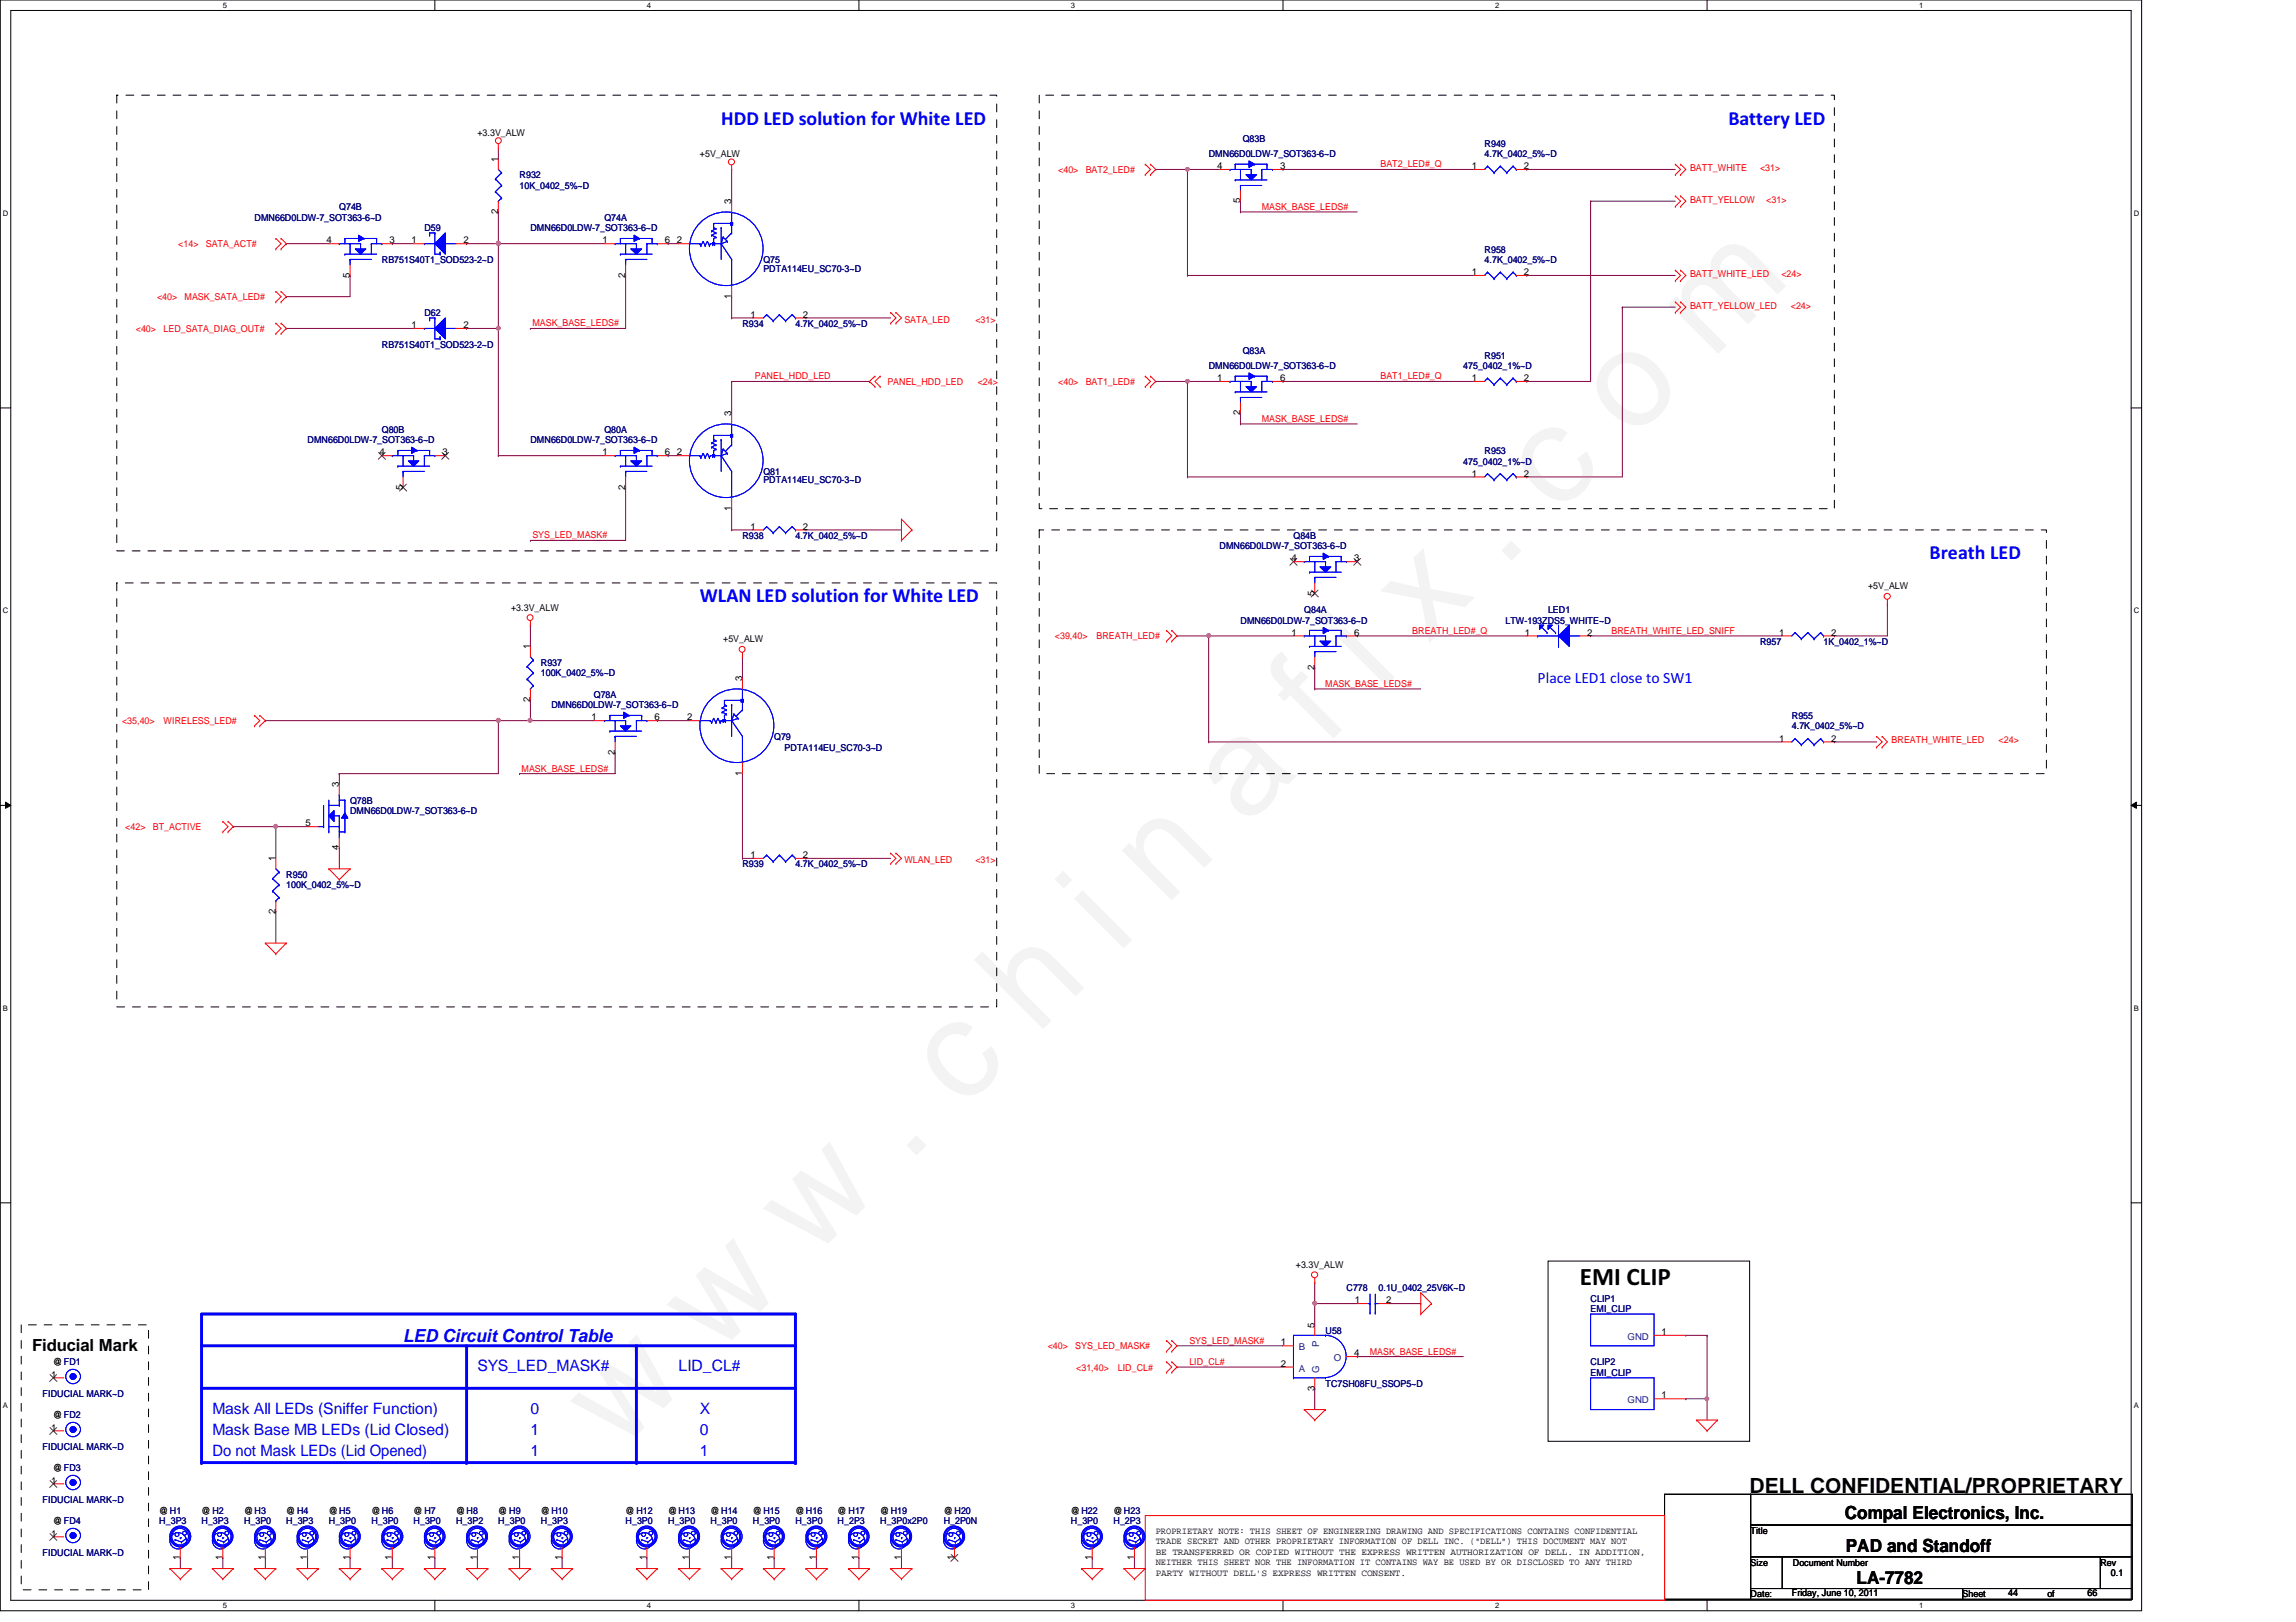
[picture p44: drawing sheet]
<svg xmlns="http://www.w3.org/2000/svg" width="297mm" height="210mm" viewBox="0 0 297 210" stroke-linecap="round" stroke-linejoin="round" font-family="sans-serif">
<defs><g id="words">
<text font-size="17.6" fill="#f0f" x="80.1" y="188" transform="rotate(-45 80.1 188)">w w w . c h i n a f i x . c o m</text>
<text font-size="3.3" x="204.4" y="166.3">EMI CLIP</text>
<text font-size="2.7" x="226.4" y="193.2">DELL CONFIDENTIAL/PROPRIETARY</text>
<g font-size="2.6" fill="#00f">
<text x="93.3" y="16.2">HDD LED solution for White LED</text>
<text x="223.6" y="16.2">Battery LED</text>
<text x="90.5" y="77.9">WLAN LED solution for White LED</text>
<text x="249.6" y="72.4">Breath LED</text>
</g>
<text font-size="2.3" fill="#00f" x="52.2" y="173.6">LED Circuit Control Table</text>
<g font-size="2.3">
<text x="238.7" y="196.6">Compal Electronics, Inc.</text>
<text x="238.8" y="200.9">PAD and Standoff</text>
<text x="240.2" y="205">LA-7782</text>
</g>
<text font-size="2.2" x="4.1" y="174.8">Fiducial Mark</text>
<g font-size="2" fill="#00f">
<text x="198.9" y="88.3">Place LED1 close to SW1</text>
<text x="61.8" y="177.5">SYS_LED_MASK#</text>
<text x="87.8" y="177.5">LID_CL#</text>
<text x="27.5" y="182.9">Mask All LEDs (Sniffer Function)</text>
<text x="27.5" y="185.7">Mask Base MB LEDs (Lid Closed)</text>
<text x="68.6" y="182.9">0</text>
<text x="68.6" y="185.7">1</text>
<text x="90.5" y="182.9">X</text>
<text x="90.5" y="185.7">0</text>
<text x="27.5" y="188.4">Do not Mask LEDs (Lid Opened)</text>
<text x="68.6" y="188.4">1</text>
<text x="90.5" y="188.4">1</text>
</g>
<g font-size="1.2">
<text x="61.8" y="17.6">+3.3V_ALW</text>
<text x="64.4" y="21" transform="rotate(-90 64.4 21)">1</text>
<text x="90.5" y="20.3">+5V_ALW</text>
<text x="157.5" y="21.9">4</text>
<text x="165.6" y="21.9">3</text>
<text x="190.4" y="21.9">1</text>
<text x="197.1" y="21.9">2</text>
<text x="64.4" y="27.7" transform="rotate(-90 64.4 27.7)">2</text>
<text x="94.6" y="26.5" transform="rotate(-90 94.6 26.5)">3</text>
<text x="160.4" y="26.3" transform="rotate(-90 160.4 26.3)">5</text>
<text x="42.2" y="31.5">4</text>
<text x="45.3" y="35.9" transform="rotate(-90 45.3 35.9)">5</text>
<text x="50.4" y="31.5">3</text>
<text x="53.3" y="31.5">1</text>
<text x="60" y="31.5">2</text>
<text x="77.9" y="31.5">1</text>
<text x="80.9" y="35.9" transform="rotate(-90 80.9 35.9)">2</text>
<text x="86" y="31.5">6</text>
<text x="87.5" y="31.5">2</text>
<text x="190.4" y="35.6">1</text>
<text x="197.1" y="35.6">2</text>
<text x="94.6" y="38.7" transform="rotate(-90 94.6 38.7)">1</text>
<text x="97.1" y="41.1">1</text>
<text x="103.9" y="41.1">2</text>
<text x="53.3" y="42.5">1</text>
<text x="60" y="42.5">2</text>
<text x="94.6" y="53.9" transform="rotate(-90 94.6 53.9)">3</text>
<text x="157.5" y="49.3">1</text>
<text x="160.4" y="53.8" transform="rotate(-90 160.4 53.8)">2</text>
<text x="165.6" y="49.3">6</text>
<text x="190.4" y="49.3">1</text>
<text x="197.1" y="49.3">2</text>
<text x="49.1" y="58.9">4</text>
<text x="57.2" y="58.9">3</text>
<text x="77.9" y="58.9">1</text>
<text x="86" y="58.9">6</text>
<text x="87.5" y="58.9">2</text>
<text x="52.1" y="63.4" transform="rotate(-90 52.1 63.4)">5</text>
<text x="80.9" y="63.4" transform="rotate(-90 80.9 63.4)">2</text>
<text x="190.4" y="61.7">1</text>
<text x="197.1" y="61.7">2</text>
<text x="94.6" y="66.1" transform="rotate(-90 94.6 66.1)">1</text>
<text x="97.1" y="68.5">1</text>
<text x="103.9" y="68.5">2</text>
<text x="167.1" y="72.6">4</text>
<text x="170" y="77.1" transform="rotate(-90 170 77.1)">5</text>
<text x="175.2" y="72.6">3</text>
<text x="241.7" y="76.3">+5V_ALW</text>
<text x="66.1" y="79">+3.3V_ALW</text>
<text x="93.6" y="83.1">+5V_ALW</text>
<text x="167.1" y="82.3">1</text>
<text x="175.2" y="82.3">6</text>
<text x="197.3" y="82.3">1</text>
<text x="205.4" y="82.3">2</text>
<text x="230.2" y="82.3">1</text>
<text x="236.9" y="82.3">2</text>
<text x="68.6" y="84" transform="rotate(-90 68.6 84)">1</text>
<text x="96" y="88.2" transform="rotate(-90 96 88.2)">3</text>
<text x="170" y="86.7" transform="rotate(-90 170 86.7)">2</text>
<text x="68.6" y="90.8" transform="rotate(-90 68.6 90.8)">2</text>
<text x="76.5" y="93.2">1</text>
<text x="84.7" y="93.2">6</text>
<text x="88.9" y="93.2">2</text>
<text x="230.2" y="96">1</text>
<text x="236.9" y="96">2</text>
<text x="43.9" y="101.9" transform="rotate(-90 43.9 101.9)">3</text>
<text x="79.5" y="97.7" transform="rotate(-90 79.5 97.7)">2</text>
<text x="96" y="100.4" transform="rotate(-90 96 100.4)">1</text>
<text x="39.5" y="106.9">5</text>
<text x="35.6" y="111.5" transform="rotate(-90 35.6 111.5)">1</text>
<text x="43.9" y="110" transform="rotate(-90 43.9 110)">4</text>
<text x="97.1" y="111">1</text>
<text x="103.9" y="111">2</text>
<text x="35.6" y="118.2" transform="rotate(-90 35.6 118.2)">2</text>
<text x="167.6" y="164.1">+3.3V_ALW</text>
<text x="170" y="171.8" transform="rotate(-90 170 171.8)">5</text>
<text x="175.3" y="168.7">1</text>
<text x="179.3" y="168.7">2</text>
<text x="215" y="172.8">1</text>
<text x="6.6" y="178.3">1</text>
<text x="6.9" y="176.7">@FD1</text>
<text x="165.7" y="174.1">1</text>
<text x="165.7" y="176.9">2</text>
<text x="170" y="180" transform="rotate(-90 170 180)">3</text>
<text x="175.2" y="175.5">4</text>
<text x="6.6" y="185.1">1</text>
<text x="6.9" y="183.6">@FD2</text>
<text x="215" y="181">1</text>
<text x="6.6" y="192">1</text>
<text x="6.9" y="190.4">@FD3</text>
<text x="6.9" y="197.3">@FD4</text>
<text x="20.6" y="195.9">@H1</text>
<text x="26.1" y="195.9">@ H2</text>
<text x="31.6" y="195.9">@H3</text>
<text x="37" y="195.9">@ H4</text>
<text x="42.5" y="195.9">@H5</text>
<text x="48" y="195.9">@H6</text>
<text x="53.5" y="195.9">@ H7</text>
<text x="59" y="195.9">@H8</text>
<text x="64.5" y="195.9">@ H9</text>
<text x="70" y="195.9">@H10</text>
<text x="80.9" y="195.9">@ H12</text>
<text x="86.4" y="195.9">@H13</text>
<text x="91.9" y="195.9">@ H14</text>
<text x="97.4" y="195.9">@H15</text>
<text x="102.9" y="195.9">@H16</text>
<text x="108.4" y="195.9">@ H17</text>
<text x="113.9" y="195.9">@H19</text>
<text x="122.1" y="195.9">@ H20</text>
<text x="138.6" y="195.9">@H22</text>
<text x="144.1" y="195.9">@H23</text>
<text x="6.6" y="198.8">1</text>
<text x="23.3" y="201.9" transform="rotate(-90 23.3 201.9)">1</text>
<text x="28.8" y="201.9" transform="rotate(-90 28.8 201.9)">1</text>
<text x="34.3" y="201.9" transform="rotate(-90 34.3 201.9)">1</text>
<text x="39.7" y="201.9" transform="rotate(-90 39.7 201.9)">1</text>
<text x="45.3" y="201.9" transform="rotate(-90 45.3 201.9)">1</text>
<text x="50.7" y="201.9" transform="rotate(-90 50.7 201.9)">1</text>
<text x="56.2" y="201.9" transform="rotate(-90 56.2 201.9)">1</text>
<text x="61.7" y="201.9" transform="rotate(-90 61.7 201.9)">1</text>
<text x="67.2" y="201.9" transform="rotate(-90 67.2 201.9)">1</text>
<text x="72.7" y="201.9" transform="rotate(-90 72.7 201.9)">1</text>
<text x="83.6" y="201.9" transform="rotate(-90 83.6 201.9)">1</text>
<text x="89.2" y="201.9" transform="rotate(-90 89.2 201.9)">1</text>
<text x="94.6" y="201.9" transform="rotate(-90 94.6 201.9)">1</text>
<text x="100.1" y="201.9" transform="rotate(-90 100.1 201.9)">1</text>
<text x="105.6" y="201.9" transform="rotate(-90 105.6 201.9)">1</text>
<text x="111.1" y="201.9" transform="rotate(-90 111.1 201.9)">1</text>
<text x="116.6" y="201.9" transform="rotate(-90 116.6 201.9)">1</text>
<text x="123.4" y="201.9" transform="rotate(-90 123.4 201.9)">1</text>
<text x="141.3" y="201.9" transform="rotate(-90 141.3 201.9)">1</text>
<text x="146.7" y="201.9" transform="rotate(-90 146.7 201.9)">1</text>
<text x="149.5" y="198.5">PROPRIETARY NOTE: THIS SHEET OF ENGINEERING DRAWING AND SPECIFICATIONS CONTAINS CONFIDENTIAL</text>
<text x="149.5" y="199.9">TRADE SECRET AND OTHER PROPRIETARY INFORMATION OF DELL INC. (&quot;DELL&quot;) THIS DOCUMENT MAY NOT</text>
<text x="149.5" y="201.2">BE TRANSFERRED OR COPIED WITHOUT THE EXPRESS WRITTEN AUTHORIZATION OF DELL. IN ADDITION,</text>
<text x="149.5" y="202.6">NEITHER THIS SHEET NOR THE INFORMATION IT CONTAINS WAY BE USED BY OR DISCLOSED TO ANY THIRD</text>
<text x="149.5" y="203.9">PARTY WITHOUT DELL'S EXPRESS WRITTEN CONSENT.</text>
<text x="226.5" y="198.5">Title</text>
<text x="226.5" y="202.6">Size</text>
<text x="231.9" y="202.6">Document Number</text>
<text x="271.7" y="202.6">Rev</text>
<text x="226.5" y="206.7">Date:</text>
<text x="231.8" y="206.6">Friday, June 10, 2011</text>
<text x="253.9" y="206.7">Sheet</text>
<text x="259.8" y="206.6">44</text>
<text x="264.9" y="206.7">of</text>
<text x="270.1" y="206.6">66</text>
<text x="273.1" y="204">0.1</text>
</g>
<g font-size="1.2" fill="#000080">
<text x="67.2" y="23.1">R932</text>
<text x="156.4" y="20.3">DMN66D0LDW-7_SOT363-6~D</text>
<text x="160.8" y="18.4">Q83B</text>
<text x="192.1" y="19">R949</text>
<text x="192.1" y="20.3">4.7K_0402_5%~D</text>
<text x="32.9" y="28.6">DMN66D0LDW-7_SOT363-6~D</text>
<text x="43.9" y="27.2">Q74B</text>
<text x="54.9" y="29.9">D59</text>
<text x="67.2" y="24.4">10K_0402_5%~D</text>
<text x="68.6" y="29.9">DMN66D0LDW-7_SOT363-6~D</text>
<text x="78.2" y="28.6">Q74A</text>
<text x="49.4" y="34">RB751S40T1_SOD523-2~D</text>
<text x="98.8" y="34">Q75</text>
<text x="98.8" y="35.1">PDTA114EU_SC70-3~D</text>
<text x="192.1" y="32.7">R958</text>
<text x="192.1" y="34">4.7K_0402_5%~D</text>
<text x="54.9" y="40.9">D62</text>
<text x="49.4" y="45">RB751S40T1_SOD523-2~D</text>
<text x="96.1" y="42.3">R934</text>
<text x="102.9" y="42.3">4.7K_0402_5%~D</text>
<text x="156.4" y="47.8">DMN66D0LDW-7_SOT363-6~D</text>
<text x="160.8" y="45.8">Q83A</text>
<text x="189.3" y="47.8">475_0402_1%~D</text>
<text x="192.1" y="46.4">R951</text>
<text x="39.8" y="57.4">DMN66D0LDW-7_SOT363-6~D</text>
<text x="49.4" y="56">Q80B</text>
<text x="68.6" y="57.4">DMN66D0LDW-7_SOT363-6~D</text>
<text x="78.2" y="56">Q80A</text>
<text x="192.1" y="58.7">R953</text>
<text x="98.8" y="61.5">Q81</text>
<text x="98.8" y="62.6">PDTA114EU_SC70-3~D</text>
<text x="189.3" y="60.1">475_0402_1%~D</text>
<text x="96.1" y="69.7">R938</text>
<text x="102.9" y="69.7">4.7K_0402_5%~D</text>
<text x="157.8" y="71.1">DMN66D0LDW-7_SOT363-6~D</text>
<text x="167.3" y="69.7">Q84B</text>
<text x="160.5" y="80.7">DMN66D0LDW-7_SOT363-6~D</text>
<text x="168.7" y="79.3">Q84A</text>
<text x="194.8" y="80.7">LTW-193ZDS5_WHITE~D</text>
<text x="200.3" y="79.3">LED1</text>
<text x="227.7" y="83.4">R957</text>
<text x="235.9" y="83.4">1K_0402_1%~D</text>
<text x="70" y="86.1">R937</text>
<text x="70" y="87.5">100K_0402_5%~D</text>
<text x="71.3" y="91.7">DMN66D0LDW-7_SOT363-6~D</text>
<text x="76.8" y="90.3">Q78A</text>
<text x="100.2" y="95.8">Q79</text>
<text x="231.8" y="93">R955</text>
<text x="231.8" y="94.4">4.7K_0402_5%~D</text>
<text x="101.5" y="97.2">PDTA114EU_SC70-3~D</text>
<text x="45.3" y="104">Q78B</text>
<text x="45.3" y="105.4">DMN66D0LDW-7_SOT363-6~D</text>
<text x="37" y="113.6">R950</text>
<text x="96.1" y="112.2">R939</text>
<text x="102.9" y="112.2">4.7K_0402_5%~D</text>
<text x="37" y="115">100K_0402_5%~D</text>
<text x="174.2" y="167.1">C778</text>
<text x="178.3" y="167.1">0.1U_0402_25V6K~D</text>
<text x="171.5" y="172.6">U58</text>
<text x="205.8" y="168.4">CLIP1</text>
<text x="205.8" y="169.8">EMI_CLIP</text>
<text x="171.5" y="179.5">TC7SH08FU_SSOP5~D</text>
<text x="205.8" y="176.7">CLIP2</text>
<text x="205.8" y="178.1">EMI_CLIP</text>
<text x="5.5" y="180.8">FIDUCIAL MARK~D</text>
<text x="5.5" y="187.7">FIDUCIAL MARK~D</text>
<text x="5.5" y="194.5">FIDUCIAL MARK~D</text>
<text x="20.6" y="197.3">H_3P3</text>
<text x="26.1" y="197.3">H_3P3</text>
<text x="31.6" y="197.3">H_3P0</text>
<text x="37" y="197.3">H_3P3</text>
<text x="42.5" y="197.3">H_3P0</text>
<text x="48" y="197.3">H_3P0</text>
<text x="53.5" y="197.3">H_3P0</text>
<text x="59" y="197.3">H_3P2</text>
<text x="64.5" y="197.3">H_3P0</text>
<text x="70" y="197.3">H_3P3</text>
<text x="80.9" y="197.3">H_3P0</text>
<text x="86.4" y="197.3">H_3P0</text>
<text x="91.9" y="197.3">H_3P0</text>
<text x="97.4" y="197.3">H_3P0</text>
<text x="102.9" y="197.3">H_3P0</text>
<text x="108.4" y="197.3">H_2P3</text>
<text x="113.9" y="197.3">H_3P0x2P0</text>
<text x="122.1" y="197.3">H_2P0N</text>
<text x="138.6" y="197.3">H_3P0</text>
<text x="144.1" y="197.3">H_2P3</text>
<text x="5.5" y="201.4">FIDUCIAL MARK~D</text>
</g>
<g font-size="1.2" fill="#f00">
<text x="136.9" y="22.4">&lt;40&gt;</text>
<text x="140.5" y="22.4">BAT2_LED#</text>
<text x="178.6" y="21.7">BAT2_LED#_Q</text>
<text x="218.6" y="22.1">BATT_WHITE</text>
<text x="227.7" y="22.1">&lt;31&gt;</text>
<text x="163.2" y="27.2">MASK_BASE_LEDS#</text>
<text x="218.6" y="26.2">BATT_YELLOW</text>
<text x="228.5" y="26.2">&lt;31&gt;</text>
<text x="23.1" y="32">&lt;14&gt;</text>
<text x="26.6" y="32">SATA_ACT#</text>
<text x="218.6" y="35.8">BATT_WHITE_LED</text>
<text x="230.5" y="35.8">&lt;24&gt;</text>
<text x="20.3" y="38.9">&lt;40&gt;</text>
<text x="23.9" y="38.9">MASK_SATA_LED#</text>
<text x="117" y="41.7">SATA_LED</text>
<text x="126.2" y="41.7">&lt;31&gt;</text>
<text x="218.6" y="40">BATT_YELLOW_LED</text>
<text x="231.7" y="40">&lt;24&gt;</text>
<text x="17.6" y="43">&lt;40&gt;</text>
<text x="21.2" y="43">LED_SATA_DIAG_OUT#</text>
<text x="68.9" y="42.2">MASK_BASE_LEDS#</text>
<text x="97.7" y="49.1">PANEL_HDD_LED</text>
<text x="114.8" y="49.8">PANEL_HDD_LED</text>
<text x="126.5" y="49.8">&lt;24&gt;</text>
<text x="136.9" y="49.8">&lt;40&gt;</text>
<text x="140.5" y="49.8">BAT1_LED#</text>
<text x="178.6" y="49.1">BAT1_LED#_Q</text>
<text x="163.2" y="54.6">MASK_BASE_LEDS#</text>
<text x="68.9" y="69.7">SYS_LED_MASK#</text>
<text x="136.5" y="82.7">&lt;39,40&gt;</text>
<text x="141.9" y="82.7">BREATH_LED#</text>
<text x="182.7" y="82">BREATH_LED#_Q</text>
<text x="208.5" y="82">BREATH_WHITE_LED_SNIFF</text>
<text x="171.4" y="88.9">MASK_BASE_LEDS#</text>
<text x="15.8" y="93.7">&lt;35,40&gt;</text>
<text x="21.2" y="93.7">WIRELESS_LED#</text>
<text x="67.5" y="99.9">MASK_BASE_LEDS#</text>
<text x="244.7" y="96.2">BREATH_WHITE_LED</text>
<text x="258.6" y="96.2">&lt;24&gt;</text>
<text x="16.2" y="107.4">&lt;42&gt;</text>
<text x="19.8" y="107.4">BT_ACTIVE</text>
<text x="117" y="111.7">WLAN_LED</text>
<text x="126.2" y="111.7">&lt;31&gt;</text>
<text x="153.9" y="173.9">SYS_LED_MASK#</text>
<text x="135.5" y="174.6">&lt;40&gt;</text>
<text x="139.1" y="174.6">SYS_LED_MASK#</text>
<text x="139.2" y="177.4">&lt;31,40&gt;</text>
<text x="144.6" y="177.4">LID_CL#</text>
<text x="153.9" y="176.7">LID_CL#</text>
<text x="177.2" y="175.3">MASK_BASE_LEDS#</text>
</g>
<g font-size="1.2" fill="#004080">
<text x="210.6" y="173.4">GND</text>
<text x="168" y="174.8">B</text>
<text x="168" y="177.5">A</text>
<text x="170.7" y="177.6" transform="rotate(-90 170.7 177.6)">G</text>
<text x="170.7" y="174.3" transform="rotate(-90 170.7 174.3)">P</text>
<text x="172.5" y="176.1">O</text>
<text x="210.6" y="181.6">GND</text>
</g>
<g font-size="1">
<text x="28.8" y="1">5</text>
<text x="83.7" y="1">4</text>
<text x="138.6" y="1">3</text>
<text x="193.4" y="1">2</text>
<text x="248.3" y="1">1</text>
<text x=".4" y="27.9">D</text>
<text x="276.1" y="27.9">D</text>
<text x=".4" y="79.4">C</text>
<text x="276.1" y="79.4">C</text>
<text x=".4" y="130.8">B</text>
<text x="276.1" y="130.8">B</text>
<text x=".4" y="182.2">A</text>
<text x="276.1" y="182.2">A</text>
<text x="28.8" y="208.1">5</text>
<text x="83.7" y="208.1">4</text>
<text x="138.6" y="208.1">3</text>
<text x="193.4" y="208.1">2</text>
<text x="248.3" y="208.1">1</text>
</g>
</g></defs>
<path d="M0 0h277.1v208.4h-277.1zM1.4 1.4h274.3v205.7h-274.3z" fill="none" stroke="#000" stroke-width=".13"/>
<g fill="#fff">
<path d="M28.8 .1h.6v1.1h-.6z"/>
<path d="M28.8 207.2h.6v1.1h-.6z"/>
</g>
<path d="M56.3 0v1.4M56.3 207.1v1.3" fill="none" stroke="#000" stroke-width=".13"/>
<g fill="#fff">
<path d="M83.7 .1h.5v1.1h-.5z"/>
<path d="M83.7 207.2h.5v1.1h-.5z"/>
</g>
<path d="M111.1 0v1.4M111.1 207.1v1.3" fill="none" stroke="#000" stroke-width=".13"/>
<g fill="#fff">
<path d="M138.6 .1h.5v1.1h-.5z"/>
<path d="M138.6 207.2h.5v1.1h-.5z"/>
</g>
<path d="M166 0v1.4M166 207.1v1.3" fill="none" stroke="#000" stroke-width=".13"/>
<g fill="#fff">
<path d="M193.4 .1h.6v1.1h-.6z"/>
<path d="M193.4 207.2h.6v1.1h-.6z"/>
</g>
<path d="M220.8 0v1.4M220.8 207.1v1.3" fill="none" stroke="#000" stroke-width=".13"/>
<g fill="#fff">
<path d="M248.3 .1h.5v1.1h-.5z"/>
<path d="M248.3 207.2h.5v1.1h-.5z"/>
<path d="M.4 27.1h.7v1.1h-.7z"/>
<path d="M276.1 27.1h.7v1.1h-.7z"/>
<path d="M.4 78.5h.7v1.1h-.7z"/>
<path d="M276.1 78.5h.7v1.1h-.7z"/>
</g>
<path d="M0 52.8h1.4M275.7 52.8h1.4" fill="none" stroke="#000" stroke-width=".13"/>
<g fill="#fff">
<path d="M.4 129.9h.6v1.1h-.6z"/>
<path d="M276.1 129.9h.6v1.1h-.6z"/>
</g>
<path d="M0 104.2h1.4M.7 103.8l.7 .4-.7 .4zM275.7 104.2l.7-.4v.8zM275.7 104.2h1.4" fill="none" stroke="#000" stroke-width=".13"/>
<path d="M.7 103.8l.7 .4-.7 .4zM275.7 104.2l.7-.4v.8z" fill="#000"/>
<g fill="#fff">
<path d="M.4 181.4h.6v1.1h-.6z"/>
<path d="M276.1 181.4h.6v1.1h-.6z"/>
</g>
<path d="M0 155.7h1.4M275.7 155.7h1.4" fill="none" stroke="#000" stroke-width=".13"/>
<g fill="none" stroke="#800040" stroke-width=".13">
<path d="M149.5 21.9h.1M149.5 21.9h4.1M64.5 93.3h.1M64.5 93.3v6.8h-20.6M64.5 93.3h4.1M30.2 107h.1M30.2 107h5.5M43.9 100.1h.1M23.3 201.6h.1M23.3 201.6v1.4M28.8 201.6h.1M28.8 201.6v1.4"/>
<path d="M34.3 201.6h.1M34.3 201.6v1.4M39.8 201.6h.1M39.8 201.6v1.4M45.3 201.6h.1M45.3 201.6v1.4M50.8 201.6h.1M50.8 201.6v1.4M56.3 201.6h.1M56.3 201.6v1.4M61.8 201.6h.1M61.8 201.6v1.4"/>
<path d="M67.2 201.6h.1M67.2 201.6v1.4M72.7 201.6h.1M72.7 201.6v1.4M83.7 201.6h.1M83.7 201.6v1.4M89.2 201.6h.1M89.2 201.6v1.4M94.7 201.6h.1M94.7 201.6v1.4M100.2 201.6h.1M100.2 201.6v1.4"/>
<path d="M105.6 201.6h.1M105.6 201.6v1.4M111.1 201.6h.1M111.1 201.6v1.4M116.6 201.6h.1M116.6 201.6v1.4M141.3 201.6h.1M141.3 201.6v1.4M146.8 201.6h.1M146.8 201.6v1.4"/>
</g>
<circle cx="64.5" cy="93.2" r=".26" fill="#f0f"/>
<circle cx="64.5" cy="93.2" r=".26" fill="none" stroke="#f0f" stroke-width=".13"/>
<path d="M35.7 107h.1M35.7 107h4.1M67.2 100.1h.1M67.2 100.1h12.4" fill="none" stroke="#800040" stroke-width=".13"/>
<path d="M35.5 106.7h.1l.3 .1-.1 .3-.2 .1-.1-.1z" fill-rule="evenodd" fill="#f0f"/>
<path d="M35.5 106.7h.1l.3 .1-.1 .3-.2 .1-.1-.1z" fill="none" stroke="#f0f" stroke-width=".13"/>
<g fill="none" stroke="#800040" stroke-width=".13">
<path d="M64.5 19.2v1.4M37 38.4h.1M37 31.5h.1M37 31.5h5.5M45.3 35.6h.1M45.3 35.6v2.8h-8.3M50.8 31.5h.1M50.8 31.5h2.7M60.4 31.5h.1M60.4 31.5h4.1M64.5 20.6h.1M94.7 21.9h.1"/>
<path d="M94.7 21.9v4.1M34.3 93.3h.1M34.3 93.3h30.2M237.3 96h.1M237.3 96h5.5M35.7 117.9h.1M35.7 117.9v4.1M43.9 109.7h.1M43.9 100.1h.1M43.9 100.1v1.4M43.9 109.7v2.7"/>
</g>
<circle cx="64.5" cy="31.5" r=".26" fill="#f0f"/>
<circle cx="64.5" cy="31.5" r=".26" fill="none" stroke="#f0f" stroke-width=".13"/>
<path d="M64.5 27.4h.1M64.5 27.4v4.1M64.5 42.5h.1M64.5 42.5v16.5" fill="none" stroke="#800040" stroke-width=".13"/>
<circle cx="64.5" cy="42.5" r=".25" fill="#f0f"/>
<circle cx="64.5" cy="42.5" r=".25" fill="none" stroke="#f0f" stroke-width=".13"/>
<path d="M64.5 31.5h.1M64.5 31.5h13.7M37 42.5h.1M37 42.5h16.5M60.4 42.5h.1M60.4 42.5h4.1" fill="none" stroke="#800040" stroke-width=".13"/>
<circle cx="64.5" cy="31.5" r=".26" fill="#f0f"/>
<circle cx="64.5" cy="31.5" r=".26" fill="none" stroke="#f0f" stroke-width=".13"/>
<g fill="none" stroke="#800040" stroke-width=".13">
<path d="M64.5 31.5h.1M64.5 31.5v11M153.6 21.9h.1M153.6 21.9h4.2M153.6 21.9v13.7h37.1M166 21.9h.1M166 21.9h24.7M197.5 21.9h.1M197.5 21.9h19.2M64.5 59h.1M64.5 59h13.7M153.6 61.7h37.1"/>
<path d="M244.2 78.1h.1M244.2 78.1v4.2h-6.9M237.3 82.3h.1M35.7 107h.1M35.7 107v4.1"/>
</g>
<circle cx="153.6" cy="21.9" r=".25" fill="#f0f"/>
<circle cx="153.6" cy="21.9" r=".25" fill="none" stroke="#f0f" stroke-width=".13"/>
<path d="M156.4 96h74.1" fill="none" stroke="#800040" stroke-width=".13"/>
<g fill="none" stroke="#f00" stroke-width=".13">
<path d="M64.5 19.2h.1M64.5 18.6v.6M35.7 32.2h.1M35.7 30.9h.1M35.7 39.1h.1M35.7 37.7h.1M35.7 30.9l.7 .6-.7 .7M35.7 37.7l.7 .7-.7 .7M36.4 30.9h.1M36.4 32.2h.1M36.4 37.7h.1M36.4 39.1h.1"/>
<path d="M36.4 30.9l.6 .6-.6 .7M36.4 37.7l.6 .7-.6 .7M94.7 21.9h.1M94.7 21.4v.5M148.2 22.6h.1M148.2 21.3h.1M148.2 21.3l.6 .6-.6 .7M148.8 21.3h.1M148.8 22.6h.1M148.8 21.3l.7 .6-.7 .7M216.7 21.3h.1M216.7 22.6h.1"/>
<path d="M216.7 21.3l.7 .6-.7 .7M217.4 21.3h.1M217.4 22.6h.1M217.4 21.3l.7 .6-.7 .7M35.7 43.2h.1M35.7 41.8h.1M35.7 41.8l.7 .7-.7 .7M36.4 41.8h.1M36.4 43.2h.1M36.4 41.8l.6 .7-.6 .7M244.2 78.1h.1M244.2 77.6v.5"/>
<path d="M32.9 93.9h.1M32.9 92.6h.1M32.9 92.6l.7 .7-.7 .6M33.6 92.6h.1M33.6 93.9h.1M33.6 92.6l.7 .7-.7 .6M242.8 95.3h.1M242.8 96.7h.1M242.8 95.3l.7 .7-.7 .7M243.5 95.3h.1M243.5 96.7h.1M243.5 95.3l.7 .7-.7 .7"/>
<path d="M28.8 107.7h.1M28.8 106.3h.1M28.8 106.3l.7 .7-.7 .7M29.5 106.3h.1M29.5 107.7h.1M29.5 106.3l.7 .7-.7 .7M42.5 112.4h.1M42.5 112.4h2.8M42.5 112.4l1.4 1.4M43.9 113.8h.1M45.3 112.4h.1M45.3 112.4l-1.4 1.4"/>
<path d="M34.3 122h.1M34.3 122h2.7M34.3 122l1.4 1.4M35.7 123.4h.1M37 122h.1M37 122l-1.3 1.4M148.2 196.1h67.1v11h-67.1zM22 203h.1M22 203h2.7M22 203l1.3 1.3M23.3 204.3h.1M24.7 203h.1"/>
<path d="M24.7 203l-1.4 1.3M27.5 203h.1M27.5 203h2.7M27.5 203l1.3 1.3M28.8 204.3h.1M30.2 203h.1M30.2 203l-1.4 1.3M32.9 203h.1M32.9 203h2.8M32.9 203l1.4 1.3M34.3 204.3h.1M35.7 203h.1"/>
<path d="M35.7 203l-1.4 1.3M38.4 203h.1M38.4 203h2.8M38.4 203l1.4 1.3M39.8 204.3h.1M41.2 203h.1M41.2 203l-1.4 1.3M43.9 203h.1M43.9 203h2.7M43.9 203l1.4 1.3M45.3 204.3h.1M46.6 203h.1"/>
<path d="M46.6 203l-1.3 1.3M49.4 203h.1M49.4 203h2.8M49.4 203l1.4 1.3M50.8 204.3h.1M52.2 203h.1M52.2 203l-1.4 1.3M54.9 203h.1M54.9 203h2.7M54.9 203l1.4 1.3M56.3 204.3h.1M57.6 203h.1"/>
<path d="M57.6 203l-1.3 1.3M60.4 203h.1M60.4 203h2.7M60.4 203l1.4 1.3M61.8 204.3h.1M63.1 203h.1M63.1 203l-1.3 1.3M65.9 203h.1M65.9 203h2.7M65.9 203l1.3 1.3M67.2 204.3h.1M68.6 203h.1"/>
<path d="M68.6 203l-1.4 1.3M71.3 203h.1M71.3 203h2.8M71.3 203l1.4 1.3M72.7 204.3h.1M74.1 203h.1M74.1 203l-1.4 1.3M82.3 203h.1M82.3 203h2.7M82.3 203l1.4 1.3M83.7 204.3h.1M85 203h.1"/>
<path d="M85 203l-1.3 1.3M87.8 203h.1M87.8 203h2.7M87.8 203l1.4 1.3M89.2 204.3h.1M90.5 203h.1M90.5 203l-1.3 1.3M93.3 203h.1M93.3 203h2.8M93.3 203l1.4 1.3M94.7 204.3h.1M96.1 203h.1"/>
<path d="M96.1 203l-1.4 1.3M98.8 203h.1M98.8 203h2.7M98.8 203l1.4 1.3M100.2 204.3h.1M101.5 203h.1M101.5 203l-1.3 1.3M104.3 203h.1M104.3 203h2.7M104.3 203l1.3 1.3M105.6 204.3h.1M107 203h.1"/>
<path d="M107 203l-1.4 1.3M109.8 203h.1M109.8 203h2.7M109.8 203l1.3 1.3M111.1 204.3h.1M112.5 203h.1M112.5 203l-1.4 1.3M115.2 203h.1M115.2 203h2.8M115.2 203l1.4 1.3M116.6 204.3h.1M118 203h.1"/>
<path d="M118 203l-1.4 1.3M139.9 203h.1M139.9 203h2.8M139.9 203l1.4 1.3M141.3 204.3h.1M142.7 203h.1M142.7 203l-1.4 1.3M145.4 203h.1M145.4 203h2.8M145.4 203l1.4 1.3M146.8 204.3h.1M148.2 203h.1"/>
<path d="M148.2 203l-1.4 1.3"/>
<circle cx="64.5" cy="18.2" r=".38"/>
<circle cx="94.6" cy="21" r=".39"/>
<circle cx="244.2" cy="77.2" r=".39"/>
</g>
<path d="M215.3 193.4h11.2v13.6h-11.2zM226.5 193.4h49.3v4h-49.3zM226.5 197.4h49.3v4.1h-49.3zM226.5 201.5h4.1v4.1h-4.1zM226.5 205.6h27.4v1.4h-27.4zM230.6 201.5h41.1v4.1h-41.1zM253.9 205.6h21.9v1.4h-21.9zM271.7 201.5h4.1v4.1h-4.1z" fill="none" stroke="#000" stroke-width=".13"/>
<path d="M26.1 174.2h76.8M26.1 170.1h76.8M26.1 179.7h76.8M60.4 174.2v15.1" fill="none" stroke="#00f" stroke-width=".38"/>
<circle cx="60.4" cy="189.3" r=".19" fill="#00f"/>
<path d="M26.1 170.1v19.2" fill="none" stroke="#00f" stroke-width=".38"/>
<circle cx="26.1" cy="189.3" r=".19" fill="#00f"/>
<path d="M26.1 189.3h76.8" fill="none" stroke="#00f" stroke-width=".38"/>
<path d="M15.1 12.3h113.8v59h-113.8zM134.4 12.3h102.9v53.5h-102.9zM15.1 75.4h113.8v54.9h-113.8zM134.4 68.6h130.3v31.5h-130.3zM2.7 171.4h16.5v34.3h-16.5z" fill="none" stroke="#000" stroke-width=".13" stroke-dasharray="1 1 1 1 1 1 1 1"/>
<path d="M41.2 107h.7M41.9 107h.1M42.5 107.7h.1M42.5 107h1.4M42.5 103.5v4.2M42.5 104.2h1.4M43.9 108.3h.1M43.9 102.9h.1M43.9 107h.1M43.9 104.2h.1M43.9 102.9v1.3M43.9 105.6v2.7" fill="none" stroke="#00f" stroke-width=".13"/>
<path d="M43.2 104.9v1.4l-.7-.7z" fill="#00f"/>
<path d="M41.9 107h.1M41.9 104.2v2.8M43.2 104.9v1.4l-.7-.7zM43.2 105.6h.7M43.9 105.6h.1M43.9 103.5h.7M43.9 107.7h.7M44.6 103.5h.1M44.6 107.7h.1" fill="none" stroke="#00f" stroke-width=".13"/>
<path d="M44.6 105.2l.4 .7h-.8z" fill="#00f"/>
<g fill="none" stroke="#00f" stroke-width=".13">
<path d="M41.2 107h.7M41.9 107h.1M42.5 107.7h.1M42.5 107h1.4M42.5 103.5v4.2M42.5 104.2h1.4M43.9 108.3h.1M43.9 102.9h.1M43.9 107h.1M43.9 104.2h.1M43.9 102.9v1.3M43.9 105.6v2.7"/>
<path d="M44.6 105.2l.4 .7h-.8zM44.6 105.2h.1M44.6 105.9h.1M44.6 103.5v1.7M44.6 105.9v1.8"/>
</g>
<path d="M43.2 104.9v1.4l-.7-.7z" fill="#00f"/>
<path d="M41.9 107h.1M41.9 104.2v2.8M43.2 104.9v1.4l-.7-.7zM43.2 105.6h.7M43.9 105.6h.1M43.9 103.5h.7M43.9 107.7h.7M44.6 103.5h.1M44.6 107.7h.1" fill="none" stroke="#00f" stroke-width=".13"/>
<path d="M44.6 105.2l.4 .7h-.8z" fill="#00f"/>
<g fill="none" stroke="#00f" stroke-width=".13">
<path d="M44.6 105.2l.4 .7h-.8zM44.6 105.2h.1M44.6 105.9h.1M44.6 103.5v1.7M44.6 105.9v1.8M50.1 199.3h.1M50.1 199.3l.8 .3M50.8 199h.1M50.9 199.6h.1M51.5 199.1l-.6 .5M55.6 199.3h.1M55.6 199.3l.8 .3"/>
<path d="M56.3 199h.1M56.4 199.6h.1M56.9 199.1l-.5 .5M83 199.3h.1M83 199.3l.8 .3M83.7 199h.1M83.8 199.6h.1M84.4 199.1l-.6 .5"/>
<circle cx="50.3" cy="198.6" r=".26"/>
<circle cx="50.5" cy="199.4" r="1.07"/>
<circle cx="50.7" cy="198.9" r="1.08"/>
<circle cx="50.7" cy="198.8" r="1.23"/>
<circle cx="50.8" cy="198.8" r="1.35"/>
<circle cx="51.3" cy="198.4" r=".26"/>
<circle cx="55.8" cy="198.6" r=".26"/>
<circle cx="56" cy="199.4" r="1.06"/>
<circle cx="56.2" cy="198.8" r="1.22"/>
<circle cx="56.2" cy="198.8" r="1.35"/>
<circle cx="56.2" cy="198.9" r="1.08"/>
<circle cx="56.8" cy="198.4" r=".26"/>
<circle cx="83.3" cy="198.6" r=".26"/>
<circle cx="83.4" cy="199.4" r="1.06"/>
<circle cx="83.7" cy="198.8" r="1.22"/>
<circle cx="83.7" cy="198.8" r="1.35"/>
<circle cx="83.7" cy="198.9" r="1.08"/>
<circle cx="84.2" cy="198.4" r=".26"/>
</g>
<path d="M39.8 107h1.4M43.9 101.5v1.4M43.9 108.3v1.4M50.8 200.2v1.4M56.3 200.2v1.4M83.7 200.2v1.4" fill="none" stroke="#f00" stroke-width=".13"/>
<circle cx="9.5" cy="185" r=".39" fill="#00f"/>
<g fill="none" stroke="#00f" stroke-width=".13">
<circle cx="9.5" cy="185" r=".95"/>
<circle cx="9.5" cy="185" r=".39"/>
</g>
<circle cx="9.5" cy="185" r=".39" fill="#00f"/>
<g fill="none" stroke="#00f" stroke-width=".13">
<path d="M50.8 59h.1M50.8 59h2.7M52.2 59h.1M52.2 59v1.3M54.9 59h.1M54.9 59h1.4M54.9 59v1.3M56.3 59h.1M51.5 60.3h.1M51.5 60.3h4.1M52.2 61h.1M52.2 61v.7"/>
<path d="M104.9 199.3h.1M104.9 199.3l.9 .3M105.6 199h.1M105.6 199h.2M105.8 199.6h.1M106.3 199.1l-.5 .5"/>
<circle cx="9.5" cy="185" r=".95"/>
<circle cx="9.5" cy="185" r=".39"/>
<circle cx="105.2" cy="198.6" r=".26"/>
<circle cx="105.3" cy="199.4" r="1.07"/>
<circle cx="105.6" cy="198.9" r="1.08"/>
<circle cx="105.6" cy="198.8" r="1.23"/>
<circle cx="105.6" cy="198.8" r="1.35"/>
<circle cx="106.2" cy="198.4" r=".26"/>
</g>
<path d="M6.9 185.2h1.4M105.6 200.2v1.4" fill="none" stroke="#f00" stroke-width=".13"/>
<path d="M6.5 184.7l.9 .9M7.3 184.7l-.9 .9" fill="none" stroke="#804000" stroke-width=".13"/>
<path d="M52.8 59.6h1.4l-.7 .7z" fill="#00f"/>
<path d="M51.5 58.3h.1M51.5 58.3v.7M52.8 59.6h1.4l-.7 .7zM53.5 59h.1M53.5 59v.6M55.6 58.3h.1M55.6 58.3v.7M52.2 61h.1M52.2 61h2.7" fill="none" stroke="#00f" stroke-width=".13"/>
<path d="M53.3 57.9l.6 .4-.6 .4z" fill="#00f"/>
<g fill="none" stroke="#00f" stroke-width=".13">
<path d="M50.8 59h.1M50.8 59h2.7M51.5 58.3h1.8M52.2 59h.1M52.2 59v1.3M53.3 57.9l.6 .4-.6 .4zM53.3 58.3h.1M53.9 58.3h.1M53.9 58.3h1.7M54.9 59h.1M54.9 59h1.4M54.9 59v1.3"/>
<path d="M56.3 59h.1M51.5 60.3h.1M51.5 60.3h4.1M52.2 61h.1M52.2 61v.7"/>
</g>
<path d="M52.8 59.6h1.4l-.7 .7z" fill="#00f"/>
<path d="M51.5 58.3h.1M51.5 58.3v.7M52.8 59.6h1.4l-.7 .7zM53.5 59h.1M53.5 59v.6M55.6 58.3h.1M55.6 58.3v.7M52.2 61h.1M52.2 61h2.7" fill="none" stroke="#00f" stroke-width=".13"/>
<path d="M53.3 57.9l.6 .4-.6 .4z" fill="#00f"/>
<g fill="none" stroke="#00f" stroke-width=".13">
<path d="M51.5 58.3h1.8M53.3 57.9l.6 .4-.6 .4zM53.3 58.3h.1M53.9 58.3h.1M53.9 58.3h1.7M61 199.3h.1M61 199.3l.9 .3M61.8 199h.1M61.9 199.6h.1M62.4 199.1l-.5 .5"/>
<circle cx="61.3" cy="198.6" r=".26"/>
<circle cx="61.4" cy="199.4" r="1.07"/>
<circle cx="61.7" cy="198.8" r="1.23"/>
<circle cx="61.7" cy="198.8" r="1.35"/>
<circle cx="61.7" cy="198.9" r="1.08"/>
<circle cx="62.3" cy="198.4" r=".26"/>
</g>
<path d="M49.4 59h1.4M56.3 59h1.3M52.2 61.7v1.4M61.8 200.2v1.4" fill="none" stroke="#f00" stroke-width=".13"/>
<path d="M49 58.5l.9 .9M49.8 58.5l-.9 .9M57.2 58.5l.9 .9M58 58.5l-.9 .9M51.7 62.7l.9 .8M52.6 62.7l-.9 .8" fill="none" stroke="#804000" stroke-width=".13"/>
<path d="M56.3 42.5l1.3-1.4v2.8z" fill="#00f"/>
<g fill="none" stroke="#00f" stroke-width=".13">
<path d="M54.9 42.5h.1M54.9 42.5h1.4M55.6 41.1h.1M55.6 41.4h.1M55.6 41.1h.7M55.6 41.1v.3M56.3 42.5l1.3-1.4v2.8zM56.3 41.1h.1M56.3 41.1v2.8h.6M56.9 43.9h.1M56.9 43.6h.1M56.9 43.6v.3"/>
<path d="M57.6 42.5h.1M57.6 42.5h1.4"/>
</g>
<path d="M56.3 42.5l1.3-1.4v2.8z" fill="#00f"/>
<g fill="none" stroke="#00f" stroke-width=".13">
<path d="M159.1 21.9h.1M159.1 21.9h2.8M159.8 23.3h.1M159.8 23.3h4.1M160.5 24h.1M160.5 21.9h.1M160.5 21.9v1.4M160.5 24v.7M163.2 21.9h.1M163.2 21.9h1.4M163.2 21.9v1.4M164.6 21.9h.1"/>
<path d="M54.9 42.5h.1M54.9 42.5h1.4M55.6 41.1h.1M55.6 41.4h.1M55.6 41.1h.7M55.6 41.1v.3M56.3 42.5l1.3-1.4v2.8zM56.3 41.1h.1M56.3 41.1v2.8h.6M56.9 43.9h.1M56.9 43.6h.1M56.9 43.6v.3"/>
<path d="M57.6 42.5h.1M57.6 42.5h1.4M22.6 199.3h.1M22.6 199.3l.9 .3M23.3 199h.1M23.3 199h.2M23.5 199.6h.1M24 199.1l-.5 .5M39.1 199.3h.1M39.1 199.3l.8 .3M39.8 199h.1M39.9 199.6h.1"/>
<path d="M40.5 199.1l-.6 .5"/>
<circle cx="22.9" cy="198.6" r=".26"/>
<circle cx="23" cy="199.4" r="1.07"/>
<circle cx="23.3" cy="198.9" r="1.08"/>
<circle cx="23.3" cy="198.8" r="1.23"/>
<circle cx="23.3" cy="198.8" r="1.35"/>
<circle cx="23.9" cy="198.4" r=".26"/>
<circle cx="39.4" cy="198.6" r=".26"/>
<circle cx="39.5" cy="199.4" r="1.07"/>
<circle cx="39.8" cy="198.8" r="1.22"/>
<circle cx="39.8" cy="198.9" r="1.08"/>
<circle cx="39.8" cy="198.8" r="1.35"/>
<circle cx="40.3" cy="198.4" r=".26"/>
</g>
<path d="M53.5 42.5h1.4M59 42.5h1.4M23.3 200.2v1.4M39.8 200.2v1.4" fill="none" stroke="#f00" stroke-width=".13"/>
<path d="M161.2 22.6h1.4l-.7 .7z" fill="#00f"/>
<path d="M159.8 21.3h.1M159.8 21.3v.6M160.5 24h.1M160.5 24h2.7M161.2 22.6h1.4l-.7 .7zM161.9 21.9h.1M161.9 21.9v.7M163.9 21.3h.1M163.9 21.3v.6" fill="none" stroke="#00f" stroke-width=".13"/>
<path d="M161.6 20.8l.7 .5-.7 .4z" fill="#00f"/>
<g fill="none" stroke="#00f" stroke-width=".13">
<path d="M159.1 21.9h.1M159.1 21.9h2.8M159.8 23.3h.1M159.8 21.3h1.8M159.8 23.3h4.1M160.5 24h.1M160.5 21.9h.1M160.5 21.9v1.4M160.5 24v.7M161.6 20.8l.7 .5-.7 .4zM161.6 21.3h.1M162.3 21.3h.1"/>
<path d="M162.3 21.3h1.6M163.2 21.9h.1M163.2 21.9h1.4M163.2 21.9v1.4M164.6 21.9h.1"/>
</g>
<path d="M161.2 22.6h1.4l-.7 .7z" fill="#00f"/>
<path d="M159.8 21.3h.1M159.8 21.3v.6M160.5 24h.1M160.5 24h2.7M161.2 22.6h1.4l-.7 .7zM161.9 21.9h.1M161.9 21.9v.7M163.9 21.3h.1M163.9 21.3v.6" fill="none" stroke="#00f" stroke-width=".13"/>
<path d="M161.6 20.8l.7 .5-.7 .4z" fill="#00f"/>
<g fill="none" stroke="#00f" stroke-width=".13">
<path d="M43.9 31.5h.1M43.9 31.5h2.7M44.6 32.9h.1M44.6 32.9h4.1M45.3 33.6h.1M45.3 31.5h.1M45.3 31.5v1.4M45.3 33.6v.7M48 31.5h.1M48 31.5h1.4M48 31.5v1.4M49.4 31.5h.1"/>
<path d="M159.8 21.3h1.8M161.6 20.8l.7 .5-.7 .4zM161.6 21.3h.1M162.3 21.3h.1M162.3 21.3h1.6"/>
</g>
<path d="M157.8 21.9h1.3M164.6 21.9h1.4" fill="none" stroke="#f00" stroke-width=".13"/>
<path d="M46 32.2h1.3l-.7 .7z" fill="#00f"/>
<path d="M44.6 30.9h.1M44.6 30.9v.6M45.3 33.6h.1M45.3 33.6h2.7M46 32.2h1.3l-.7 .7zM46.6 31.5h.1M46.6 31.5v.7M48.7 30.9h.1M48.7 30.9v.6" fill="none" stroke="#00f" stroke-width=".13"/>
<path d="M46.4 30.4l.7 .5-.7 .3z" fill="#00f"/>
<g fill="none" stroke="#00f" stroke-width=".13">
<path d="M43.9 31.5h.1M43.9 31.5h2.7M44.6 32.9h.1M44.6 30.9h1.8M44.6 32.9h4.1M45.3 33.6h.1M45.3 31.5h.1M45.3 31.5v1.4M45.3 33.6v.7M46.4 30.4l.7 .5-.7 .3zM46.4 30.9h.1M47.1 30.9h.1"/>
<path d="M47.1 30.9h1.6M48 31.5h.1M48 31.5h1.4M48 31.5v1.4M49.4 31.5h.1"/>
</g>
<path d="M46 32.2h1.3l-.7 .7z" fill="#00f"/>
<path d="M44.6 30.9h.1M44.6 30.9v.6M45.3 33.6h.1M45.3 33.6h2.7M46 32.2h1.3l-.7 .7zM46.6 31.5h.1M46.6 31.5v.7M48.7 30.9h.1M48.7 30.9v.6" fill="none" stroke="#00f" stroke-width=".13"/>
<path d="M46.4 30.4l.7 .5-.7 .3z" fill="#00f"/>
<g fill="none" stroke="#00f" stroke-width=".13">
<path d="M44.6 30.9h1.8M46.4 30.4l.7 .5-.7 .3zM46.4 30.9h.1M47.1 30.9h.1M47.1 30.9h1.6M192.4 21.5h.1M192.4 21.5l-.3 .4M192.4 21.5l.9 .9M193.3 22.4h.1M194.1 21.5h.1M194.1 21.5l-.8 .9M194.1 21.5l.8 .9"/>
<path d="M194.9 22.4h.1M195.7 21.5h.1M195.7 21.5l-.8 .9M195.7 21.5l.5 .4M196.2 21.9h.1M35.3 113.7h.1M35.3 115.3h.1M35.3 113.7l.8 .8M35.3 115.3l.8 .9M35.7 116.6h.1M35.7 112.4l.4 .5M36.1 112.9h.1"/>
<path d="M36.1 114.5h.1M36.1 116.2h.1M36.1 112.9l-.8 .8M36.1 114.5l-.8 .8M36.1 116.2l-.4 .4M28.1 199.3h.1M28.1 199.3l.9 .3M28.8 199h.1M28.8 199h.2M29 199.6h.1M29.5 199.1l-.5 .5M33.6 199.3h.1"/>
<path d="M33.6 199.3l.9 .3M34.3 199h.1M34.3 199h.2M34.5 199.6h.1M35 199.1l-.5 .5M44.6 199.3h.1M44.6 199.3l.8 .3M45.3 199h.1M45.4 199.6h.1M46 199.1l-.6 .5M66.5 199.3h.1M66.5 199.3l.8 .3"/>
<path d="M67.2 199h.1M67.3 199.6h.1M67.9 199.1l-.6 .5M72 199.3h.1M72 199.3l.9 .3M72.7 199h.1M72.7 199h.2M72.9 199.6h.1M73.4 199.1l-.5 .5M88.5 199.3h.1M88.5 199.3l.8 .3M89.2 199h.1"/>
<path d="M89.3 199.6h.1M89.9 199.1l-.6 .5M99.5 199.3h.1M99.5 199.3l.8 .3M100.2 199h.1M100.3 199.6h.1M100.8 199.1l-.5 .5M110.4 199.3h.1M110.4 199.3l.8 .3M111.1 199h.1M111.2 199.6h.1M111.8 199.1l-.6 .5"/>
<path d="M115.9 199.3h.1M115.9 199.3l.9 .3M116.6 199h.1M116.6 199h.2M116.8 199.6h.1M117.3 199.1l-.5 .5M140.6 199.3h.1M140.6 199.3l.8 .3M141.3 199h.1M141.4 199.6h.1M142 199.1l-.6 .5M146.1 199.3h.1"/>
<path d="M146.1 199.3l.8 .3M146.8 199h.1M146.9 199.6h.1M147.5 199.1l-.6 .5"/>
<circle cx="28.4" cy="198.6" r=".26"/>
<circle cx="28.5" cy="199.4" r="1.06"/>
<circle cx="28.8" cy="198.8" r="1.22"/>
<circle cx="28.8" cy="198.8" r="1.35"/>
<circle cx="28.8" cy="198.9" r="1.08"/>
<circle cx="29.3" cy="198.4" r=".26"/>
<circle cx="33.9" cy="198.6" r=".26"/>
<circle cx="34" cy="199.4" r="1.07"/>
<circle cx="34.3" cy="198.8" r="1.23"/>
<circle cx="34.3" cy="198.8" r="1.35"/>
<circle cx="34.3" cy="198.9" r="1.08"/>
<circle cx="34.8" cy="198.4" r=".26"/>
<circle cx="44.9" cy="198.6" r=".26"/>
<circle cx="45" cy="199.4" r="1.07"/>
<circle cx="45.3" cy="198.8" r="1.35"/>
<circle cx="45.3" cy="198.8" r="1.22"/>
<circle cx="45.3" cy="198.9" r="1.08"/>
<circle cx="45.8" cy="198.4" r=".26"/>
<circle cx="66.8" cy="198.6" r=".26"/>
<circle cx="66.9" cy="199.4" r="1.07"/>
<circle cx="67.2" cy="198.8" r="1.22"/>
<circle cx="67.2" cy="198.9" r="1.08"/>
<circle cx="67.2" cy="198.8" r="1.35"/>
<circle cx="67.8" cy="198.4" r=".26"/>
<circle cx="72.3" cy="198.6" r=".26"/>
<circle cx="72.4" cy="199.4" r="1.07"/>
<circle cx="72.7" cy="198.8" r="1.35"/>
<circle cx="72.7" cy="198.8" r="1.22"/>
<circle cx="72.7" cy="198.9" r="1.08"/>
<circle cx="73.2" cy="198.4" r=".26"/>
<circle cx="88.7" cy="198.6" r=".26"/>
<circle cx="88.9" cy="199.4" r="1.07"/>
<circle cx="89.1" cy="198.8" r="1.23"/>
<circle cx="89.2" cy="198.8" r="1.35"/>
<circle cx="89.2" cy="198.9" r="1.08"/>
<circle cx="89.7" cy="198.4" r=".26"/>
<circle cx="99.7" cy="198.6" r=".26"/>
<circle cx="99.8" cy="199.4" r="1.07"/>
<circle cx="100.1" cy="198.8" r="1.35"/>
<circle cx="100.1" cy="198.8" r="1.22"/>
<circle cx="100.1" cy="198.9" r="1.08"/>
<circle cx="100.7" cy="198.4" r=".26"/>
<circle cx="110.7" cy="198.6" r=".26"/>
<circle cx="110.8" cy="199.4" r="1.06"/>
<circle cx="111.1" cy="198.8" r="1.22"/>
<circle cx="111.1" cy="198.8" r="1.35"/>
<circle cx="111.1" cy="198.9" r="1.08"/>
<circle cx="111.6" cy="198.4" r=".26"/>
<circle cx="116.2" cy="198.6" r=".26"/>
<circle cx="116.3" cy="199.4" r="1.07"/>
<circle cx="116.6" cy="198.8" r="1.23"/>
<circle cx="116.6" cy="198.8" r="1.35"/>
<circle cx="116.6" cy="198.9" r="1.08"/>
<circle cx="117.1" cy="198.4" r=".26"/>
<circle cx="140.9" cy="198.6" r=".26"/>
<circle cx="141" cy="199.4" r="1.07"/>
<circle cx="141.3" cy="198.8" r="1.35"/>
<circle cx="141.3" cy="198.8" r="1.22"/>
<circle cx="141.3" cy="198.9" r="1.08"/>
<circle cx="141.8" cy="198.4" r=".26"/>
<circle cx="146.3" cy="198.6" r=".26"/>
<circle cx="146.5" cy="199.4" r="1.07"/>
<circle cx="146.7" cy="198.9" r="1.08"/>
<circle cx="146.8" cy="198.8" r="1.23"/>
<circle cx="146.8" cy="198.8" r="1.35"/>
<circle cx="147.3" cy="198.4" r=".26"/>
</g>
<g fill="none" stroke="#f00" stroke-width=".13">
<path d="M42.5 31.5h1.4M45.3 34.3v1.3M49.4 31.5h1.4M190.7 21.9h1.4M196.2 21.9h1.3M35.7 111.1v1.3M35.7 116.6v1.3M28.8 200.2v1.4M34.3 200.2v1.4M45.3 200.2v1.4M67.2 200.2v1.4M72.7 200.2v1.4"/>
<path d="M89.2 200.2v1.4M100.2 200.2v1.4M111.1 200.2v1.4M116.6 200.2v1.4M141.3 200.2v1.4M146.8 200.2v1.4"/>
</g>
<path d="M57.6 30.1v2.8l-1.3-1.4z" fill="#00f"/>
<g fill="none" stroke="#00f" stroke-width=".13">
<path d="M54.9 31.5h.1M54.9 31.5h1.4M55.6 30.1h.1M55.6 30.4h.1M55.6 30.1h.7M55.6 30.1v.3M56.3 30.1h.1M56.3 30.1v2.8h.6M56.9 32.9h.1M56.9 32.6h.1M56.9 32.6v.3M57.6 30.1v2.8l-1.3-1.4z"/>
<path d="M57.6 31.5h.1M57.6 31.5h1.4"/>
</g>
<path d="M57.6 30.1v2.8l-1.3-1.4z" fill="#00f"/>
<g fill="none" stroke="#00f" stroke-width=".13">
<path d="M54.9 31.5h.1M54.9 31.5h1.4M55.6 30.1h.1M55.6 30.4h.1M55.6 30.1h.7M55.6 30.1v.3M56.3 30.1h.1M56.3 30.1v2.8h.6M56.9 32.9h.1M56.9 32.6h.1M56.9 32.6v.3M57.6 30.1v2.8l-1.3-1.4z"/>
<path d="M57.6 31.5h.1M57.6 31.5h1.4"/>
</g>
<path d="M53.5 31.5h1.4M59 31.5h1.4" fill="none" stroke="#f00" stroke-width=".13"/>
<circle cx="9.5" cy="198.7" r=".39" fill="#00f"/>
<g fill="none" stroke="#00f" stroke-width=".13">
<circle cx="9.5" cy="198.7" r=".95"/>
<circle cx="9.5" cy="198.7" r=".39"/>
</g>
<circle cx="9.5" cy="198.7" r=".39" fill="#00f"/>
<g fill="none" stroke="#00f" stroke-width=".13">
<path d="M64.1 23.2h.1M64.1 24.8h.1M64.1 23.2l.8 .8M64.1 24.8l.8 .8M64.5 26h.1M64.5 21.9l.4 .5M64.9 22.4h.1M64.9 24h.1M64.9 25.6h.1M64.9 22.4l-.8 .8M64.9 24l-.8 .8M64.9 25.6l-.4 .4"/>
<path d="M94 199.3h.1M94 199.3l.8 .3M94.7 199h.1M94.8 199.6h.1M95.3 199.1l-.5 .5M122.8 199.3h.1M122.8 199.3l.8 .3M123.5 199h.1M123.6 199.6h.1M124.2 199.1l-.6 .5"/>
<circle cx="9.5" cy="198.7" r=".95"/>
<circle cx="9.5" cy="198.7" r=".39"/>
<circle cx="94.2" cy="198.6" r=".26"/>
<circle cx="94.4" cy="199.4" r="1.07"/>
<circle cx="94.6" cy="198.8" r="1.22"/>
<circle cx="94.6" cy="198.9" r="1.08"/>
<circle cx="94.7" cy="198.8" r="1.35"/>
<circle cx="95.2" cy="198.4" r=".26"/>
<circle cx="123" cy="198.6" r=".26"/>
<circle cx="123.2" cy="199.4" r="1.07"/>
<circle cx="123.4" cy="198.8" r="1.23"/>
<circle cx="123.4" cy="198.8" r="1.35"/>
<circle cx="123.5" cy="198.9" r="1.08"/>
<circle cx="124" cy="198.4" r=".26"/>
</g>
<path d="M64.5 20.6v1.3M64.5 26v1.4M235.9 82.3h1.4M235.9 96h1.4M6.9 198.9h1.4M94.7 200.2v1.4M123.5 200.2v1.4" fill="none" stroke="#f00" stroke-width=".13"/>
<path d="M6.5 198.5l.9 .8M7.3 198.5l-.9 .8M123.1 201.2l.8 .9M123.9 201.2l-.9 .9" fill="none" stroke="#804000" stroke-width=".13"/>
<circle cx="9.5" cy="191.8" r=".39" fill="#00f"/>
<g fill="none" stroke="#00f" stroke-width=".13">
<circle cx="9.5" cy="191.9" r=".95"/>
<circle cx="9.5" cy="191.8" r=".39"/>
</g>
<circle cx="9.5" cy="191.8" r=".39" fill="#00f"/>
<g fill="none" stroke="#00f" stroke-width=".13">
<circle cx="9.5" cy="191.9" r=".95"/>
<circle cx="9.5" cy="191.8" r=".39"/>
</g>
<path d="M6.9 192h1.4" fill="none" stroke="#f00" stroke-width=".13"/>
<path d="M6.5 191.6l.9 .9M7.3 191.6l-.9 .9" fill="none" stroke="#804000" stroke-width=".13"/>
<circle cx="9.5" cy="178.1" r=".39" fill="#00f"/>
<g fill="none" stroke="#00f" stroke-width=".13">
<circle cx="9.5" cy="178.1" r=".95"/>
<circle cx="9.5" cy="178.1" r=".39"/>
</g>
<circle cx="9.5" cy="178.1" r=".39" fill="#00f"/>
<g fill="none" stroke="#00f" stroke-width=".13">
<circle cx="9.5" cy="178.1" r=".95"/>
<circle cx="9.5" cy="178.1" r=".39"/>
</g>
<path d="M6.9 178.3h1.4" fill="none" stroke="#f00" stroke-width=".13"/>
<path d="M6.5 177.9l.9 .9M7.3 177.9l-.9 .9" fill="none" stroke="#804000" stroke-width=".13"/>
<circle cx="64.5" cy="93.2" r=".26" fill="#f0f"/>
<circle cx="64.5" cy="93.2" r=".26" fill="none" stroke="#f0f" stroke-width=".13"/>
<path d="M35.5 106.7h.1l.3 .1-.1 .3-.2 .1-.1-.1z" fill-rule="evenodd" fill="#f0f"/>
<path d="M35.5 106.7h.1l.3 .1-.1 .3-.2 .1-.1-.1z" fill="none" stroke="#f0f" stroke-width=".13"/>
<circle cx="64.5" cy="31.5" r=".26" fill="#f0f"/>
<circle cx="64.5" cy="31.5" r=".26" fill="none" stroke="#f0f" stroke-width=".13"/>
<circle cx="64.5" cy="42.5" r=".25" fill="#f0f"/>
<circle cx="64.5" cy="42.5" r=".25" fill="none" stroke="#f0f" stroke-width=".13"/>
<circle cx="64.5" cy="31.5" r=".26" fill="#f0f"/>
<circle cx="64.5" cy="31.5" r=".26" fill="none" stroke="#f0f" stroke-width=".13"/>
<circle cx="153.6" cy="21.9" r=".25" fill="#f0f"/>
<circle cx="153.6" cy="21.9" r=".25" fill="none" stroke="#f0f" stroke-width=".13"/>
<use href="#words"/>
</svg>
